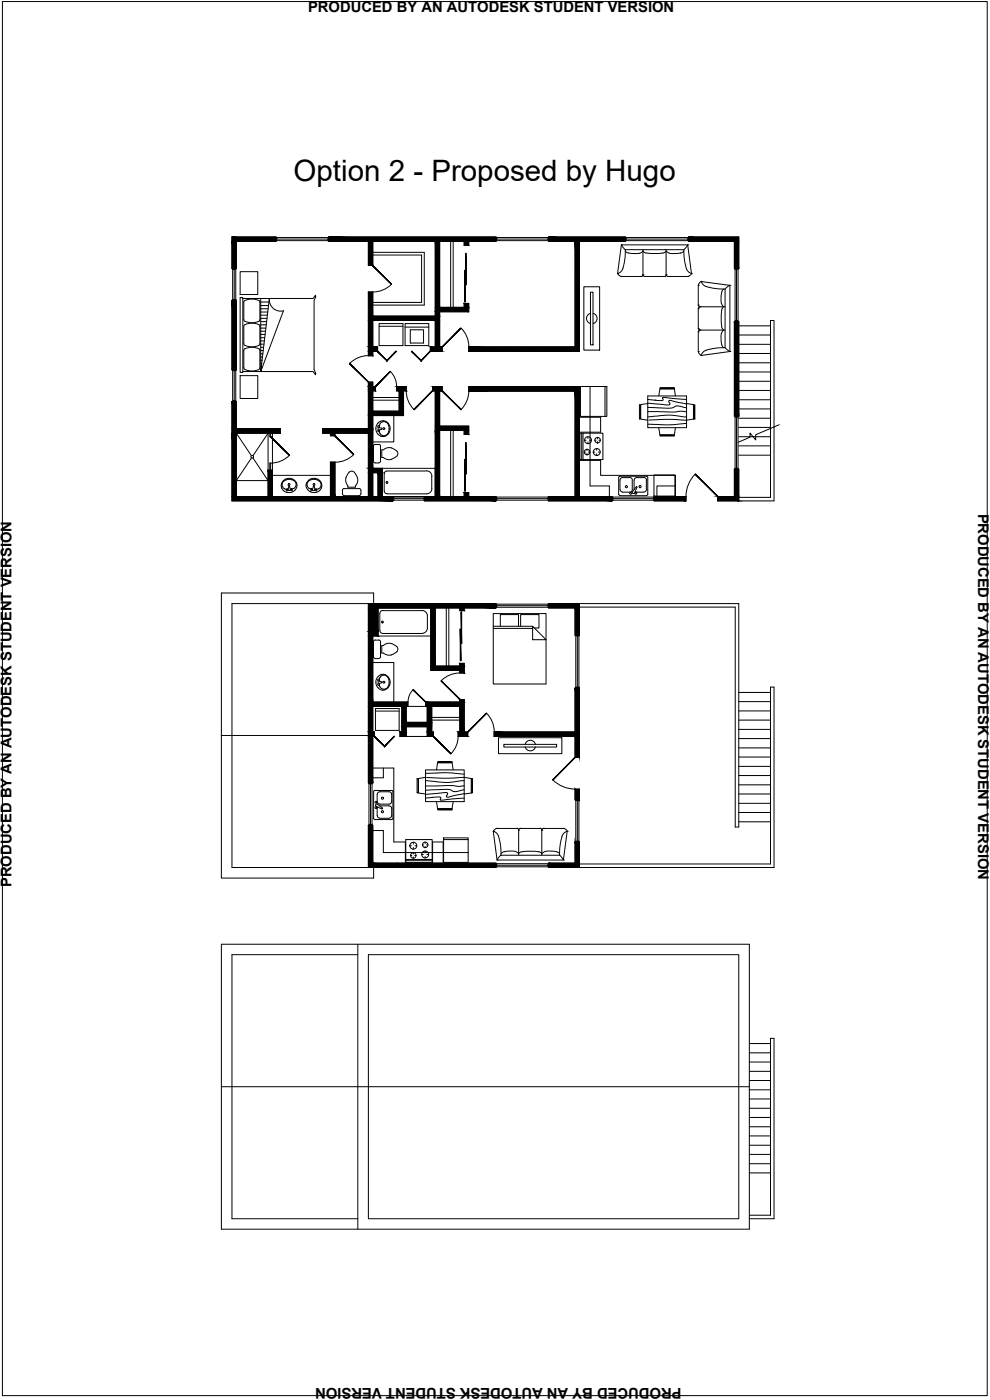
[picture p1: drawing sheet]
<svg xmlns="http://www.w3.org/2000/svg" width="297mm" height="420mm" viewBox="0 0 297 420" stroke-linecap="round" stroke-linejoin="round" font-family="sans-serif">
<defs><g id="words">
<text font-size="8.9" x="88.1" y="54.4">Option 2 - Proposed by Hugo</text>
<g font-size="4.4">
<text x="92.4" y="3.7">PRODUCED BY AN AUTODESK STUDENT VERSION</text>
<text x="293.5" y="154.1" transform="rotate(90 293.5 154.1)">PRODUCED BY AN AUTODESK STUDENT VERSION</text>
<text x="3.5" y="266.2" transform="rotate(-90 3.5 266.2)">PRODUCED BY AN AUTODESK STUDENT VERSION</text>
<text x="204.5" y="416.7" transform="rotate(-180 204.5 416.7)">PRODUCED BY AN AUTODESK STUDENT VERSION</text>
</g>
</g></defs>
<!-- layer: a-wall-hatch -->
<g fill="#000" stroke="#000" stroke-width=".3">
<path d="M140.6 104.1h33.3v1.4zM140.6 117.3h5.8zM140.6 116h33.3zM172.6 221h1.3v6.3zM172.6 236.9h1.3z"/>
<path d="M69.6 72.4l1.3 8.2v-8.2zM69.6 72.4l1.3 8.2h-1.3z"/>
<path d="M69.6 71.1l13.2 1.3v-1.3zM69.6 71.1l13.2 1.3h-13.2z"/>
<path d="M110.5 72.4l1.3 7.3v-7.3zM110.5 72.4l1.3 7.3h-1.3z"/>
<path d="M130.6 72.4l1.3 19.8v-19.8zM130.6 72.4l1.3 19.8h-1.3z"/>
<path d="M139.3 72.4l1.3 1.2v-1.2zM139.3 72.4l1.3 1.2h-1.3z"/>
<path d="M98.6 71.1l50.2 1.3v-1.3zM98.6 71.1l50.2 1.3h-50.2z"/>
<path d="M172.6 72.4l1.3 31.7v-31.7zM172.6 72.4l1.3 31.7h-1.3z"/>
<path d="M164.6 71.1l23 1.3v-1.3zM164.6 71.1l23 1.3h-23z"/>
<path d="M206.6 71.1l15.1 1.3v-1.3zM206.6 71.1l15.1 1.3h-15.1z"/>
<path d="M220.3 72.4l1.4 8.2v-8.2zM220.3 72.4l1.4 8.2h-1.4z"/>
<path d="M69.6 90.1l1.3 20.9v-20.9zM69.6 90.1l1.3 20.9h-1.3z"/>
<path d="M110.5 87.6l1.3 7.3v-7.3zM110.5 87.6l1.3 7.3h-1.3z"/>
<path d="M110.5 96.2l1.3 7.9v-7.9zM110.5 96.2l1.3 7.9h-1.3z"/>
<path d="M130.6 93.6l1.3 1.3v-1.3zM130.6 93.6l1.3 1.3h-1.3z"/>
<path d="M110.5 94.9l21.4 1.3v-1.3zM110.5 94.9l21.4 1.3h-21.4z"/>
<path d="M130.6 96.2l1.3 7.9v-7.9zM130.6 96.2l1.3 7.9h-1.3z"/>
<path d="M139.3 91.1l1.3 1.1v-1.1zM139.3 91.1l1.3 1.1h-1.3z"/>
<path d="M130.6 92.2l10 1.4v-1.4zM130.6 92.2l10 1.4h-10z"/>
<path d="M220.3 96.5l1.4 28.5v-28.5zM220.3 96.5l1.4 28.5h-1.4z"/>
<path d="M110.5 104.1h1.3zM110.5 104.1h1.3z"/>
<path d="M110.5 105.5l1.3 1.3v-1.3zM110.5 105.5l1.3 1.3h-1.3z"/>
<path d="M110.5 114.7l1.3 1.3v-1.3zM110.5 114.7l1.3 1.3h-1.3z"/>
<path d="M110.5 117.3l1.3 6.1v-6.1zM110.5 117.3l1.3 6.1h-1.3z"/>
<path d="M110.5 116l2.1 1.3v-1.3zM110.5 116l2.1 1.3h-2.1z"/>
<path d="M110.5 104.1l2.8 1.4v-1.4zM110.5 104.1l2.8 1.4h-2.8z"/>
<path d="M119.8 117.3l1.3 6.1v-6.1zM119.8 117.3l1.3 6.1h-1.3z"/>
<path d="M119 116l2.9 1.3v-1.3zM119 116l2.9 1.3h-2.9z"/>
<path d="M129.1 105.5h1.8zM129.1 105.5h1.8zM129.1 105.5h3.6z"/>
<path d="M130.6 104.1h2.1zM130.6 104.1h2.1z"/>
<path d="M130.6 117.3h2.1zM130.6 117.3h2.1z"/>
<path d="M130.6 117.3l1.3 10.6v-10.6zM130.6 117.3l1.3 10.6h-1.3z"/>
<path d="M129.1 104.1l3.6 1.4v-1.4zM129.1 104.1l3.6 1.4h-3.6z"/>
<path d="M129.8 116l2.9 1.3v-1.3zM129.8 116l2.9 1.3h-2.9z"/>
<path d="M140.6 117.3h5.8zM140.6 117.3h32z"/>
<path d="M172.6 117.3h1.3zM172.6 117.3h1.3z"/>
<path d="M140.6 105.5h33.3zM140.6 104.1l33.3 1.4h-33.3z"/>
<path d="M140.6 116l33.3 1.3v-1.3zM140.6 116l33.3 1.3h-33.3z"/>
<path d="M172.6 117.3l1.3 31.7v-31.7zM172.6 117.3l1.3 31.7h-1.3z"/>
<path d="M69.6 120.5l1.3 8.2v-8.2zM69.6 120.5l1.3 8.2h-1.3z"/>
<path d="M69.6 130l1.3 19v-19zM69.6 130l1.3 19h-1.3z"/>
<path d="M69.6 128.7l14.5 1.3v-1.3zM69.6 128.7l14.5 1.3h-14.5z"/>
<path d="M99.1 130l1.4 .8v-.8zM99.1 130l1.4 .8h-1.4z"/>
<path d="M99.1 138.7l1.4 10.3v-10.3zM99.1 138.7l1.4 10.3h-1.4z"/>
<path d="M110.5 124.7l1.3 4v-4zM110.5 124.7l1.3 4h-1.3z"/>
<path d="M96.8 128.7l15 1.3v-1.3zM96.8 128.7l15 1.3h-15z"/>
<path d="M110.5 130l1.3 10.5v-10.5zM110.5 130l1.3 10.5h-1.3z"/>
<path d="M110.5 123.4l10.6 1.3v-1.3zM110.5 123.4l10.6 1.3h-10.6z"/>
<path d="M130.6 129.2l1.3 19.8v-19.8zM130.6 129.2l1.3 19.8h-1.3z"/>
<path d="M130.6 127.9l10 1.3v-1.3zM130.6 127.9l10 1.3h-10z"/>
<path d="M139.3 129.2l1.3 1.2v-1.2zM139.3 129.2l1.3 1.2h-1.3z"/>
<path d="M80.4 141.1l1.3 7.9v-7.9zM80.4 141.1l1.3 7.9h-1.3z"/>
<path d="M110.5 141.9l1.3 7.1v-7.1zM110.5 141.9l1.3 7.1h-1.3z"/>
<path d="M110.5 140.5l4.2 1.4v-1.4zM110.5 140.5l4.2 1.4h-4.2z"/>
<path d="M113.4 141.9l1.3 7.1v-7.1zM113.4 141.9l1.3 7.1h-1.3z"/>
<path d="M69.6 149l48.3 1.3v-1.3zM69.6 149l48.3 1.3h-48.3z"/>
<path d="M139.3 147.8l1.3 1.2v-1.2zM139.3 147.8l1.3 1.2h-1.3z"/>
<path d="M127.4 149l21.4 1.3v-1.3zM127.4 149l21.4 1.3h-21.4z"/>
<path d="M164.6 149l19 1.3v-1.3zM164.6 149l19 1.3h-19z"/>
<path d="M196.3 149l9.5 1.3v-1.3zM196.3 149l9.5 1.3h-9.5z"/>
<path d="M220.3 140.8l1.4 8.2v-8.2zM220.3 140.8l1.4 8.2h-1.4z"/>
<path d="M215.3 149l6.4 1.3v-1.3zM215.3 149l6.4 1.3h-6.4z"/>
<path d="M110.5 182.5l1.3 7.1v-7.1zM110.5 182.5l1.3 7.1h-1.3z"/>
<path d="M110.5 190.9l1.3 19.8v-19.8zM110.5 190.9l1.3 19.8h-1.3z"/>
<path d="M112.1 182.5l1.3 7.1v-7.1zM112.1 182.5l1.3 7.1h-1.3z"/>
<path d="M110.5 189.6l2.9 1.3v-1.3zM110.5 189.6l2.9 1.3h-2.9z"/>
<path d="M129.2 182.5l1.4 8.4v-8.4zM129.2 182.5l1.4 8.4h-1.4z"/>
<path d="M129.2 190.9l1.4 9v-9zM129.2 190.9l1.4 9h-1.4z"/>
<path d="M138 182.5l1.3 .8v-.8zM138 182.5l1.3 .8h-1.3z"/>
<path d="M138 199.1l1.3 .8v-.8zM138 199.1l1.3 .8h-1.3z"/>
<path d="M129.2 199.9l10.1 1.3v-1.3zM129.2 199.9l10.1 1.3h-10.1z"/>
<path d="M110.5 181.1l38.3 1.4v-1.4zM110.5 181.1l38.3 1.4h-38.3z"/>
<path d="M164.6 181.1l9.3 1.4v-1.4zM164.6 181.1l9.3 1.4h-9.3z"/>
<path d="M172.6 182.5l1.3 8.1v-8.1zM172.6 182.5l1.3 8.1h-1.3z"/>
<path d="M110.5 212l1.3 7.7v-7.7zM110.5 212l1.3 7.7h-1.3z"/>
<path d="M110.5 219.7l1.9 1.3v-1.3zM110.5 219.7l1.9 1.3h-1.9z"/>
<path d="M120.6 212l1.3 4.8v-4.8zM120.6 212l1.3 4.8h-1.3z"/>
<path d="M120.6 218.1l1.3 1.6v-1.6zM120.6 218.1l1.3 1.6h-1.3z"/>
<path d="M120 219.7l1.9 1.3v-1.3zM120 219.7l1.9 1.3h-1.9z"/>
<path d="M110.5 210.7l11.9 1.3v-1.3zM110.5 210.7l11.9 1.3h-11.9z"/>
<path d="M128.2 212l1.3 4.8v-4.8zM128.2 212l1.3 4.8h-1.3z"/>
<path d="M120.6 216.8l8.9 1.3v-1.3zM120.6 216.8l8.9 1.3h-8.9z"/>
<path d="M128.2 218.1l1.3 1.6v-1.6zM128.2 218.1l1.3 1.6h-1.3z"/>
<path d="M128.2 219.7l1.8 1.3v-1.3zM128.2 219.7l1.8 1.3h-1.8z"/>
<path d="M138 201.2l1.3 .8v-.8zM138 201.2l1.3 .8h-1.3z"/>
<path d="M138 209.9l1.3 .8v-.8zM138 209.9l1.3 .8h-1.3z"/>
<path d="M127.7 210.7l11.6 1.3v-1.3zM127.7 210.7l11.6 1.3h-11.6z"/>
<path d="M138 212l1.3 7.7v-7.7zM138 212l1.3 7.7h-1.3z"/>
<path d="M137.5 219.7l2.8 1.3v-1.3zM137.5 219.7l2.8 1.3h-2.8z"/>
<path d="M172.6 206.5l1.3 13.2v-13.2zM172.6 206.5l1.3 13.2h-1.3z"/>
<path d="M148.3 219.7l25.6 1.3v-1.3zM148.3 219.7l25.6 1.3h-25.6z"/>
<path d="M110.5 221l1.3 14v-14zM110.5 221l1.3 14h-1.3z"/>
<path d="M172.6 227.3h1.3zM172.6 221l1.3 6.3h-1.3z"/>
<path d="M172.6 236.9l1.3 3.1v-3.1zM172.6 236.9l1.3 3.1h-1.3z"/>
<path d="M110.5 247.7l1.3 11.3v-11.3zM110.5 247.7l1.3 11.3h-1.3z"/>
<path d="M110.5 259l38.3 1.4v-1.4zM110.5 259l38.3 1.4h-38.3z"/>
<path d="M172.6 252.7l1.3 6.3v-6.3zM172.6 252.7l1.3 6.3h-1.3z"/>
<path d="M164.6 259l9.3 1.4v-1.4zM164.6 259l9.3 1.4h-9.3z"/>
</g>
<!-- layer: a-pfix -->
<g fill="none" stroke="#000" stroke-width=".3">
<path d="M112.3 133.4h1.3l.6 .5v4.5l-.6 .5-1.3-.1-.2-.4v-4.5zM112.9 127.7l-.1 .9 .1 1M113 129.6l.4 .7M113.4 130.3l.7 .5M113.5 128.3v.8M113.6 128.3l1 .2v.3l-1 .3M113.8 129l.3 1.1M113.8 127.7v.7M114 127.3l-.1 .4M114.1 130.2l.5 .4M114.1 126.5l.8-.2 .8 .2M114.1 130.8l.8 .2 .8-.2"/>
<path d="M114.1 126.4l-.7 .6-.4 .7M114.6 130.6l.6 .2 .6-.2M115 135h-.4v2.3h.4M115.1 137.3l1.3 .6h1M115.7 126.4l.7 .6 .5 .7M115.8 126.7a1.33 1.33 0 0 0-1.8 .5M115.8 126.7a2.52 2.52 0 0 1 0 3.9M116.4 130.3l-.7 .5M116.9 129.6l-.5 .7M116.9 127.7l.2 .9-.2 1M117.4 134.4a2.31 2.31 0 0 1 1.9 2l-.3 .5M117.4 134.4l-1-.1-1.3 .7"/>
<path d="M119 136.9l-1.6 .9M84.6 146.6l.5 .7M84.7 144.9l-.1 .6 .2 .6M84.8 146.1l.6 .6 1 .1M85 144.3a1.93 1.93 0 0 0-.4 2.3M85.2 144.4l-.5 .5M87.2 147l-.3-1h-.3l-.2 1.1M87.2 147.2h-.8M87.5 144l.7 .3M87.5 143.9h-1.1l-1.2 .5M87.6 143.7l.7 .4M87.6 143.7a2.51 2.51 0 0 0-2.6 .6"/>
<path d="M87.7 146.7l-.6 .1M88.2 146.5l-.4 .2M88.2 144.2a1.35 1.35 0 0 1 .5 1.7M88.4 144.2a1.95 1.95 0 0 1 .6 2.2M88.5 147.1a2.61 2.61 0 0 1-3.4 .2M88.7 145.9l-.5 .7M89 146.4l-.5 .7M92 146.4a2.47 2.47 0 0 0 3.8 .9M92.2 145.9l.6 .7 .4 .1M92.2 145.9a1.75 1.75 0 0 1 .6-1.7 1.75 1.75 0 0 1 1.8-.3 1.54 1.54 0 0 1 1.6 .9 1.54 1.54 0 0 1-.5 1.8M92.6 144.2a1.88 1.88 0 0 0-.6 2.2M93.2 146.7l.6 .1"/>
<path d="M93.4 143.7l.9-.1 .9 .2M93.4 143.7l-.8 .4M93.7 147l.3-1h.3l.2 1.1M93.7 147.2h.8M95.2 143.8l.8 .5M95.6 146.7l-1.2 .1M96 144.3l.4 .7M96.4 146.6l-.6 .7M96.4 145l.2 .8-.3 .8M102.7 147.2l.1 1.3 .5 .2M103.3 148.8h4.4M103.3 146.6h4.4"/>
<path d="M103.3 146.6l-.6 .5M103.8 143.4l.1 1.5 .5 .9M106.3 141.8l.9 1.6M106.3 141.7a1.23 1.23 0 0 0-2 .7l-.5 1M107.3 143.4v1l-.7 1.8h-2.2v-.4M107.8 146.6l.5 .5M108.3 147.2l-.1 1.3-.4 .2M114.7 140.5h15.9v8.5h-15.9zM129.5 142.9v3.7M129.6 142.9a1.53 1.53 0 0 0-1.6-1.5h-12.2l-.5 .8v5.2a.78 .78 0 0 0 .8 .8M129.6 146.6a1.59 1.59 0 0 1-1.6 1.6h-11.9M185.6 148.3l.4 .4 7.9 .1"/>
<path d="M186.8 143.3h2.1M186.8 143.3l-.5 .2-.3 .6 .1 2.8a.78 .78 0 0 0 .7 .8h2.1l.6-.3 .2-.5M189 143.3a.78 .78 0 0 1 .7 .8M189.7 144.1v2.8M190.2 144.1v2.8M190.4 148l.7-1.8-.2-.1-1.2 1.6 .3 .4M190.4 147.9l-.4 .2M190.6 147.5l2.6 .2M191.1 143.3h2.1M191.1 143.3a.78 .78 0 0 0-.8 .8M193.2 143.3a.78 .78 0 0 1 .8 .8M193.9 142.9l-8.1 .1-.2 .3v5"/>
<path d="M193.9 144.1v2.8M194 142.9l.4 .4v5M194 146.9a.78 .78 0 0 1-.8 .8M194.4 148.3l-.4 .4M112.1 197.1l.5 .5M112.1 197.1v-4.8l.2-.2h1.3l.6 .5v4.5M112.6 197.7h1M113.4 182.5h15.8v8.4h-15.8zM114 184v5.3M114 189.3a.78 .78 0 0 0 .8 .8M114 184a.78 .78 0 0 1 .8-.8l11.8 .1a1.51 1.51 0 0 1 1.6 1.5v3.7a1.59 1.59 0 0 1-1.6 1.6M114.2 197.1l-.6 .5"/>
<path d="M114.8 190.1h11.8M115 193.7h-.4v2.3h.4M115.1 196l.8 .5 1.5 .1M117.4 193.1a2.31 2.31 0 0 1 1.9 2l-.3 .6-1.6 .9M117.4 193.1l-1.5 .1-.8 .5M113.5 204.4v.7M113.6 204.4l1 .2v.3l-1 .2M113.8 205.1l.2 1M114 206.1a1.35 1.35 0 0 0 1.8 .6M114.1 203.3l-.3 1.1M114.1 207l.8 .1 .8-.1M114.1 202.5l.8-.1 .8 .1"/>
<path d="M114.1 202.6a2.44 2.44 0 0 0-1.3 2.1 2.44 2.44 0 0 0 1.3 2.2M115.7 202.6a2.44 2.44 0 0 1 1.4 2.1 2.44 2.44 0 0 1-1.4 2.2M115.8 202.8a1.27 1.27 0 0 0-1.7 .5M115.8 202.8l.9 1.1M116.3 206.2l-.5 .5M116.6 203.9v1.7M116.7 205.6l-.4 .6M112.5 237.2h5M112.5 237.2l-.4 .4v8l.4 .4h5l.4-.2v-8.2l-.4-.4M113.2 238.4v2.1M114 237.6h2.7a.78 .78 0 0 1 .8 .8M114 237.6a.78 .78 0 0 0-.8 .8"/>
<path d="M117.5 238.4v2.1M112.8 241.4l-.1 .3 .2 .3M113.2 240.5a.78 .78 0 0 0 .8 .8M113.2 241.4l1.6 1.1-.2 .3-1.7-.8M113.3 241.3l-.4 .1M113.3 242.2l-.1 2.6a.78 .78 0 0 0 .8 .7M114 241.9h2.7a.78 .78 0 0 1 .8 .8v2.1a.78 .78 0 0 1-.8 .7M114 245.6h2.7M117.5 240.5a.78 .78 0 0 1-.8 .8h-2.7"/>
<circle cx="113.6" cy="128" r=".28"/>
<circle cx="113.6" cy="129.3" r=".28"/>
<circle cx="115.2" cy="128.6" r=".28"/>
<circle cx="86.2" cy="147" r=".28"/>
<circle cx="86.7" cy="145.4" r=".28"/>
<circle cx="87.5" cy="147" r=".28"/>
<circle cx="93.5" cy="147" r=".28"/>
<circle cx="94.2" cy="145.4" r=".28"/>
<circle cx="94.8" cy="147" r=".28"/>
<circle cx="116.1" cy="144.8" r=".28"/>
<circle cx="187.9" cy="146.1" r=".32"/>
<circle cx="189.2" cy="148.1" r=".28"/>
<circle cx="190.8" cy="148.1" r=".28"/>
<circle cx="192" cy="146.1" r=".32"/>
<circle cx="114.7" cy="186.7" r=".28"/>
<circle cx="113.6" cy="205.4" r=".28"/>
<circle cx="113.6" cy="204.1" r=".28"/>
<circle cx="115.2" cy="204.7" r=".28"/>
<circle cx="114.7" cy="239.5" r=".32"/>
<circle cx="112.8" cy="240.8" r=".28"/>
<circle cx="112.8" cy="242.4" r=".28"/>
<circle cx="114.7" cy="243.6" r=".32"/>
</g>
<!-- layer: a-wall -->
<g fill="none" stroke="#000" stroke-width=".3">
<path d="M69.6 71.1h13.2v1.3h-11.9v8.2h-1.3zM98.6 71.1h50.2v1.3h-8.2v1.2h-1.3v-1.2h-7.4v19.8h7.4v-1.1h1.3v2.5h-8.7v10.5h.8v1.4h-3.6v-1.4h1.5v-7.9h-18.8v7.9h1.5v1.4h-1.5v1.3h-1.3v-19.2h1.3v7.3h18.8v-22.5h-18.8v7.3h-1.3v-7.3h-11.9zM164.6 71.1h23v1.3h-13.7v33.1h-33.3v-1.4h32v-31.7h-8zM206.6 71.1h15.1v9.5h-1.4v-8.2h-13.7zM69.6 90.1h1.3v20.9h-1.3zM220.3 96.5h1.4v28.5h-1.4zM129.8 116h2.9v1.3h-.8v10.6h8.7v2.5h-1.3v-1.2h-7.4v19.8h7.4v-1.2h1.3v1.2h8.2v1.3h-21.4v-1.3h3.2v-31.7h-.8zM140.6 116h33.3v33h9.7v1.3h-19v-1.3h8v-31.7h-32zM69.6 120.5h1.3v8.2h13.2v1.3h-13.2v19h9.5v-7.9h1.3v7.9h17.4v-10.3h1.4v10.3h10v-19h-10v.8h-1.4v-.8h-2.3v-1.3h13.7v-14h1.3v1.3h.8v1.3h-.8v6.1h8v-6.1h-.8v-1.3h2.9v1.3h-.8v7.4h-9.3v15.8h2.9v8.5h3.2v1.3h-48.3zM111.8 141.9h1.6v7.1h-1.6zM196.3 149h9.5v1.3h-9.5zM220.3 140.8h1.4v9.5h-6.4v-1.3h5z"/>
<path d="M110.5 181.1h38.3v1.4h-9.5v.8h-1.3v-.8h-7.4v17.4h7.4v-.8h1.3v2.9h-1.3v-.8h-8.8v-18.7h-15.8v8.4h-1.6v19.8h10.6v1.3h-.5v4.8h6.3v-4.8h-.5v-1.3h10.3v-.8h1.3v9.8h1v1.3h-2.8v-1.3h.5v-7.7h-8.5v7.7h.5v1.3h-1.8v-2.9h-6.3v2.9h-1.9v-1.3h.6v-7.7h-8.8v7.7h.6v1.3h-.6v14h-1.3zM111.8 182.5h.3v7.1h-.3zM164.6 181.1h9.3v9.5h-1.3v-8.1h-8zM148.3 219.7h24.3v-13.2h1.3v20.8h-1.3v-6.3h-24.3zM172.6 236.9h1.3v3.1h-1.3zM110.5 247.7h1.3v11.3h37v1.4h-38.3zM164.6 259h8v-6.3h1.3v7.7h-9.3z"/>
</g>
<!-- layer: a-case -->
<g fill="none" stroke="#000" stroke-width=".3">
<path d="M111.8 76.5h14.7v14.3h-14.7M111.8 75.7h15.5v15.9h-15.5M135.2 72.4v19.8M136 72.4v19.8M111.8 119.3h8M177 116v29.8h5.8v3.2M70.9 130l4.5 6.8M75.4 137.5l-4.5 6.7h9.5l-4.5-6.7M75.9 136.8l4.5-6.8v11.1M81.7 130v11.1M111.8 120.1h8M118.2 124.7v7.9h-6.4"/>
<path d="M135.2 129.2v19.8M136 129.2v19.8M173.9 138.2h6.3v4.5h22.4v6.3M173.9 125.2h6.3v4.5h-6.3M81.7 142.7h17.4M202.6 145.8h-5.5v3.2M111.8 198.8h6.4v11.9M133.9 182.5v17.4M134.7 182.5v17.4M122.4 212h5.3M129.5 216.1h8.5M129.5 215.3h8.5"/>
<path d="M111.8 230.5h6.4v22.2h3.4v6.3M115 230.5v2.9h-3.2M121.9 221h6.3M111.8 249.3h3.2v6.6h25.5M119.1 259h.1M129.8 259v-6.3h3.2v6.3"/>
<circle cx="75.7" cy="137.1" r=".4"/>
</g>
<!-- layer: a-glaz-sill -->
<g fill="none" stroke="#000" stroke-width=".3">
<path d="M83.1 71.3h15.3M83.1 72.2h15.3M149.1 71.3h15.3M149.1 72.2h15.3M187.9 71.3h18.4M187.9 72.2h18.4M69.8 80.9v9M70.7 80.9v9M220.6 80.9v15.3M221.4 80.9v15.3M69.8 111.3v8.9M70.7 111.3v8.9"/>
<path d="M80.9 130v1.1h.3v-1.1M86.8 136.7a7.9 7.9 0 0 1-5.6 2.3M220.6 125.2v15.3M221.4 125.2v15.3M80.9 141.1v-2.1h.3v2.1M118.2 149.2h9M118.2 150.1h9M149.1 149.2h15.3M149.1 150.1h15.3M183.9 149.2h12.1M183.9 150.1h12.1M149.1 181.3h15.3"/>
<path d="M149.1 182.2h15.3M172.8 190.9v15.3M173.7 190.9v15.3M110.7 235.2v12.2M111.6 235.2v12.2M149.1 259.2h15.3M172.8 240.3v12.1M173.7 240.3v12.1M149.1 260.1h15.3"/>
</g>
<!-- layer: a-glaz -->
<g fill="none" stroke="#000" stroke-width=".3">
<path d="M82.8 71.3h.3v.9h-.3zM83.1 71.8h15.3M98.4 71.3h.2v.9h-.2zM148.8 71.3h.3v.9h-.3zM149.1 71.8h15.3M164.4 71.3h.2v.9h-.2zM187.6 71.3h.3v.9h-.3zM187.9 71.8h18.4M206.3 71.3h.3v.9h-.3zM69.8 89.9h.9v.2h-.9zM69.8 80.6h.9v.3h-.9zM70.3 80.9v9"/>
<path d="M220.6 80.6h.8v.3h-.8zM220.6 96.2h.8v.3h-.8zM221 80.9v15.3M69.8 111h.9v.3h-.9zM70.3 111.3v8.9M69.8 120.2h.9v.3h-.9zM220.6 125h.8v.2h-.8zM221 125.2v15.3M117.9 149.2h.3v.9h-.3zM118.2 149.6h9M127.2 149.2h.2v.9h-.2zM148.8 149.2h.3v.9h-.3z"/>
<path d="M149.1 149.6h15.3M164.4 149.2h.2v.9h-.2zM183.6 149.2h.3v.9h-.3zM183.9 149.6h12.1M196 149.2h.3v.9h-.3zM220.6 140.5h.8v.3h-.8zM148.8 181.3h.3v.9h-.3zM149.1 181.8h15.3M164.4 181.3h.2v.9h-.2zM172.8 190.6h.9v.3h-.9zM173.2 190.9v15.3M172.8 206.2h.9v.3h-.9z"/>
<path d="M110.7 235h.9v.2h-.9zM111.2 235.2v12.2M110.7 247.4h.9v.3h-.9zM148.8 259.2h.3v.9h-.3zM149.1 259.7h15.3M164.4 259.2h.2v.9h-.2zM172.8 252.4h.9v.3h-.9zM172.8 240h.9v.3h-.9zM173.2 240.3v12.1"/>
</g>
<!-- layer: a-stairs -->
<g fill="none" stroke="#000" stroke-width=".3">
<path d="M221.7 97.8h9.5M221.7 120h9.5M221.7 117.2h9.5M221.7 114.4h9.5M221.7 111.6h9.5M221.7 108.9h9.5M221.7 106.1h9.5M221.7 103.3h9.5M221.7 100.5h9.5M221.7 131.1h3.3M221.7 128.3h9.5M221.7 125.5h9.5"/>
<path d="M221.7 122.7h9.5M225.9 131.1h.8M232.2 128.1v-31.9h-1v32.4M173.9 181.1h47.8v67.1h-1.1v-66h-46.7M221.7 218.9h9.5M221.7 216.1h9.5M221.7 213.4h9.5M221.7 210.6h9.5M221.7 207.8h9.5M221.7 238.3h9.5M221.7 235.5h9.5M221.7 232.7h9.5"/>
<path d="M221.7 230h9.5M221.7 227.2h9.5M221.7 224.5h9.5M221.7 221.7h9.5M173.9 259.3h57.3v-53.1h1v54.2h-58.3M221.7 246.6h9.5M221.7 243.8h9.5M221.7 241.1h9.5M224.8 318.7h6.4M224.8 316h6.4M224.8 313.2h6.4M224.8 338.2h6.4"/>
<path d="M224.8 335.4h6.4M224.8 332.6h6.4M224.8 329.8h6.4M224.8 327.1h6.4M224.8 324.3h6.4M224.8 321.5h6.4M224.8 352h6.4M224.8 349.3h6.4M224.8 346.5h6.4M224.8 343.7h6.4M224.8 340.9h6.4M224.8 364.7h6.4v-53.1h1v54.2h-7.4"/>
</g>
<!-- layer: _IFF-DETAIL -->
<g fill="none" stroke="#000" stroke-width=".3">
<path d="M186.4 73.5l1.2 1.4h17.6l1.1-1.4M187.6 74.9a13.2 13.2 0 0 1-1.2 6.5l-1.1 .7M192.9 75.4l.2 .2a11.3 11.3 0 0 0 5.8 .3M192.9 74.9v7.6M192.9 75.3a4.7 4.7 0 0 1-4.6 .6l-.7-.5M199.9 74.9v7.6M199.9 75.3a4.7 4.7 0 0 0 4.6 .6l.7-.5M199.9 75.4l-1 .5M205.2 74.9a13.2 13.2 0 0 0 1.2 6.5l1.1 .7M72.9 89.6v21.9M73.5 90.2l-.3 .5v5.3l.3 .4M73.5 97.4l-.3 .5v5.3l.3 .5"/>
<path d="M73.5 90.2l1.8-.4 2.4 .4M73.5 97.4l1.8-.4 2.4 .4M77.7 90.2l.3 .5v5.3l-.3 .4M77.7 97.4l.3 .5v5.3l-.3 .5M77.7 96.4l-2.4 .4-1.8-.4M78.2 91.7h2.4M78.2 92.7h2.3M78.2 93.6h2.1M78.2 94.6h2M78.2 95.5h1.9M78.2 96.5h1.8M78.2 98.5h1.6"/>
<path d="M78.2 97.5h1.7M78.2 99.4h1.5M78.2 89.6v21.9M78.2 90.6h2.5M80.8 89.6l-2.6 21.9 6.8-18.2M80.8 89.6a3.4 3.4 0 0 0 4.3 3.7M210 92.1h7.6M210 99.1h7.6M210.4 84.4l.4 .8a8.1 8.1 0 0 0 5.3 1.5h1.5M216.5 91l.6 1-.6 1.1M216.6 93l-.2 1.5a8.9 8.9 0 0 0 .5 4.4l.3 .1-.7 1M217.1 86.8a5.3 5.3 0 0 0-.7 4.3"/>
<path d="M217.6 86.8v17.5l1.4 1.2M219 85.6l-1.4 1.1M73.5 104.7l-.3 .4v5.3l.3 .5M73.5 104.7l1.8-.5 2.4 .5M77.7 104.7l.3 .5v5.2l-.3 .5M77.7 110.9l-2.4 .4-1.8-.4M77.7 103.7l-2.4 .4-1.8-.4M78.2 101.3h1.2M78.2 102.3h1.1M78.2 103.3h1M78.2 104.2h.9M78.2 105.2h.8"/>
<path d="M78.2 106.2h.7M78.2 107.1h.5M78.2 108.1h.5M78.2 109.1h.3M78.2 110h.2M78.2 100.4h1.3M216.4 100.1a5.2 5.2 0 0 0 .7 4.2M217.6 104.4a13.2 13.2 0 0 0-6.5 1.2l-.7 1.1M148 249.5l.8 .3a8.1 8.1 0 0 1 1.5 5.4v1.5h17.6M150.3 256.6l-1.2 1.5M151.4 255.6l-1.1 .6M154.6 255.5l-3.3 .1"/>
<path d="M154.6 255.6l1 .6M155.6 256.2l.2-.2a10.5 10.5 0 0 1 6.6 0l.2 .2M155.6 249.1v7.6M162.6 249.1v7.6M163.6 255.6l-1 .6M163.6 255.5l3.3 .1M166.9 255.6l1 .6M167.9 256.6l1.1 1.5M170.2 249.5l-.8 .3a8.1 8.1 0 0 0-1.5 5.4v1.5"/>
</g>
<!-- layer: a-furn -->
<g fill="none" stroke="#000" stroke-width=".3">
<path d="M186.4 73.5h.1M206.3 73.5h.1M72.1 89.3h.8v.3h21l.8-1v.5l-.5 1v20.9l.5 1v.5l-.8-1h-21v.3h-.8zM72.1 81.5h5.2v6.9h-5.2zM175.2 86.1h4.7v19h-4.7zM177.2 87.7h.7v15.8h-.7zM177.2 94a1.59 1.59 0 0 0-1.2 1.6 1.59 1.59 0 0 0 1.2 1.5M178 94a1.59 1.59 0 0 1 1.2 1.6 1.59 1.59 0 0 1-1.2 1.5M185.3 82.1l1.1-8.6h19.9l1.2 8.6M185.3 82.1h.1M185.3 82.1l.5 .6 .7 .3M186.4 83h.1"/>
<path d="M186.4 83h6M192.4 83h.1M192.9 82.4l-.5 .6M192.9 82.4l.5 .6M192.9 82.5h.1M193.4 83h.1M193.4 83h5.9M199.3 83h.1M199.4 83l.5-.6 .5 .6M199.9 82.5h.1M200.4 83h.1M200.4 83h5.9"/>
<path d="M206.3 83h.1M207.5 82.1h.1M207.5 82.1l-.5 .6-.7 .3M209.5 92.6h.1M209.5 98.6h.1M209.5 99.6h.1M209.5 85.6h.1M209.5 91.6h.1M209.5 85.6v6M209.5 92.6v6M209.5 99.6v5.9M209.5 91.5l.5 .6"/>
<path d="M209.5 98.5l.5 .6M210 99.1h.1M210 92.1h.1M210 99l-.5 .5M210 92.1l-.5 .5M210.4 84.5l8.6 1.1v19.9l-8.6 1.2M210.4 84.5h.1M210.4 84.5l-.6 .5-.3 .6M219 85.6h.1M72.1 112.7h5.2v6.9h-5.2zM209.5 105.5h.1M209.5 105.5l.3 .7 .6 .4"/>
<path d="M210.4 106.7h.1M219 105.5h.1M148 184.2h15.8v21.1h-15.8zM148 188.6h11.8M148 188h11.8M150.1 188v-3.6h5.5v3.6M156.2 188v-3.6h5.5v4.1h-1.4M159.8 188l4 4h-4zM149.6 221.4h19v4.8h-19zM151.2 223.4h15.8v.8h-15.8zM157.6 224.2a1.59 1.59 0 0 0 1.5 1.1 1.59 1.59 0 0 0 1.5-1.1M157.6 223.4a1.59 1.59 0 0 1 1.5-1.2 1.59 1.59 0 0 1 1.5 1.2"/>
<path d="M148 249.5l1.1 8.6h19.9l1.2-8.6M148 249.5h.1M149.1 258.1h.1M149.1 248.6h.1M149.1 248.6h6M149.2 248.6l-.7 .3-.5 .6M155.1 248.6h.1M155.1 248.6l.5 .5M155.6 249.1h.1M156.1 248.6h.1M156.1 248.6h6M156.1 248.6l-.5 .5"/>
<path d="M162.1 248.6h.1M162.6 249.1h.1M163.1 248.6h.1M163.1 248.6h5.9M163.1 248.6l-.5 .5-.5-.5M169 248.6h.1M169 258.1h.1M169 248.6l.7 .3 .5 .6M170.2 249.5h.1"/>
</g>
<!-- layer: a-flor -->
<g fill="none" stroke="#000" stroke-width=".3">
<path d="M194.4 119.9l3.9 .3a.41 .41 0 0 0 .6 0 .41 .41 0 0 0-.1-.6v-.1a.42 .42 0 0 1 .3-.4 .42 .42 0 0 1 .5 .2l6.4 .6M194.4 118.8h11.6v9.6h-11.6zM197.7 118.8l.3-2h4.4l.2 2M198 116.3h4.3v.3h-4.3zM191.9 121.5h.2v4.3l-.2-.1zM194.4 121l4.9 .5a1.53 1.53 0 0 0 1.7-.2l-.2-.4a.48 .48 0 0 1 0-.8 .48 .48 0 0 1 .7 .2l4.5 .9M194.4 122.3l5.2 .2a5.1 5.1 0 0 0 3.5-.7l2.9 .6M194.4 123.5l8.2 .2 2.2-.3 1.2 .2M194.4 121.1l-2.2 .3v4.4l2.2 .3M196.5 120.1h.1M197.7 128.4l.3 2.1h4.4l.2-2.1M198 130.6h4.3v.3h-4.3z"/>
<path d="M206 121.1l2.1 .3v4.4l-2.1 .3-4.1-.2-7.2 .2M206 125.1l-6-.5-5.6 .5M206 127a41.5 41.5 0 0 1-9.4 .4l-2.2-.1M208.2 121.5h.3v4.2l-.3 .1zM125.1 233.7l.3-.1v4.4l-.3-.1zM127.7 239.5l4.2-.3 .3 .2v.2a.37 .37 0 0 0 0 .6 .37 .37 0 0 0 .6-.1l6.5-.6M127.7 234.3l5.6 .5 6-.4M127.7 232.1l3.6-.1a33.5 33.5 0 0 1 8 .4M127.7 231.1h11.6v9.5h-11.6zM127.7 233.3l-2.1 .3v4.4l2.1 .3M128 233.3l7 .3 4.3-.3 2.1 .3v4.4l-2.1 .3M129.8 239.3h.1"/>
<path d="M131 231.1l.3-2.2h4.3l.4 2.2M131.4 228.6h4.2v.2h-4.3zM139.3 238.2l-3.7 .7a1.31 1.31 0 0 1-1.6 .2l.2-.6a.46 .46 0 0 0 0-.6 .46 .46 0 0 0-.7 0l-5.8 .5M139.3 237l-2.4 .6-1.2-.2a3.9 3.9 0 0 0-3.2-.5l-4.8 .3M139.3 235.8l-1.3 .2-2.1-.2-8.2 .1M141.5 233.6l.3 .1v4.2l-.3 .1zM131 240.6l.3 2.1h4.3l.4-2.1M131.3 242.8h4.3v.3h-4.2z"/>
</g>
<!-- layer: a-appl -->
<g fill="none" stroke="#000" stroke-width=".3">
<path d="M113.7 97.1h7.2v6.6h-7.2zM113.7 97.9h7.2M121.5 97.1h7.2v6.6h-7.2zM121.5 98.2h7.2M123.1 99h4v4h-4zM174.2 116h7.9v9h-7.9zM181.5 116v9M174 130h6.9v7.9h-6.9zM174.5 130v7.9M174.9 130v7.9M175.3 135.7h.4M175.3 132.1h.6"/>
<path d="M176.1 134.8v.5M176.1 136.1v.4M176.4 131.1v.5M176.4 132.6v.6M176.5 135.7h.5M176.9 132.1h.6M178 135.7h.5M178.4 132.1h.5M179 134.6v.5M179 136.2v.5M179.3 131.3v.4M179.3 132.5v.5"/>
<path d="M179.5 135.7h.6M179.7 132.1h.4M196.2 142.5h6.3v6.4h-6.3zM112.6 212.6h7.2v6.6h-7.2zM112.6 213.4h7.2M121.8 252h7.9v6.9h-7.9zM121.8 257.9h7.9M121.8 258.3h7.9M122.9 253.8h.5M123.1 256.8h.5M124 252.8v.5M124 254.3v.6"/>
<path d="M124 255.9v.4M124 257.2v.4M124.4 256.8h.4M124.5 253.8h.6M126.5 256.5h.5M126.7 253.6h.4M127.6 252.7v.5M127.6 254v.4M127.6 255.4v.5M127.6 257v.5M128 253.6h.4M128.1 256.5h.5"/>
<path d="M133.1 251.5h7.4v7.3h-7.4zM133.1 252h7.4"/>
<circle cx="176.1" cy="135.7" r=".83"/>
<circle cx="176.4" cy="132.1" r="1.04"/>
<circle cx="179" cy="135.7" r="1.04"/>
<circle cx="179.3" cy="132.1" r=".83"/>
<circle cx="124" cy="256.7" r=".83"/>
<circle cx="124" cy="253.8" r="1.04"/>
<circle cx="127.6" cy="253.6" r=".83"/>
<circle cx="127.6" cy="256.4" r="1.04"/>
</g>
<!-- layer: a-door -->
<g fill="#000" stroke="#000" stroke-width=".3">
<path d="M111.9 79.6l5.6 5.7zM111.8 79.8l5.7 5.5z"/>
<path d="M139.4 81.1l.2 9.5zM139.4 81.1l.2 9.5z"/>
<path d="M139.7 76l.1 9.5zM139.7 76l.1 9.5z"/>
<path d="M104.9 109.1l5.7 5.5zM104.9 109l5.7 5.6z"/>
<path d="M112.6 116l4.5-4.5zM117.1 111.5l-4.4 4.5z"/>
<path d="M113.3 105.4l2.8 2.8zM113.2 105.5l2.9 2.8zM118.8 105.4l-2.7 2.9zM118.8 105.4l.2 .1-2.9 2.8z"/>
<path d="M123.6 105.4l2.7 2.8zM123.5 105.5l2.8 2.8zM129.1 105.4l-2.8 2.9zM129.1 105.4l-2.8 2.9z"/>
<path d="M129.8 117.3l-5.6 5.7zM124.1 122.9l5.7-5.6-5.6 5.7z"/>
<path d="M132.6 104.1l5.7-5.6zM138.3 98.5l-5.5 5.6z"/>
<path d="M132.6 117.3l5.7 5.6zM132.6 117.3l5.7 5.7z"/>
<path d="M100.5 130.8l5.6 5.6zM100.5 130.8l5.6 5.6z"/>
<path d="M139.4 137.9l.2 9.5zM139.4 137.9l.2 9.5z"/>
<path d="M139.7 132.8l.1 9.5zM139.7 132.8l.1 9.5z"/>
<path d="M208.6 142.3l6.8 6.7zM208.6 142.3l6.8 6.7z"/>
<path d="M138.1 188.8v9.5h.2zM138.1 188.8h.2v9.5z"/>
<path d="M138.4 183.6l.1 9.6zM138.4 183.6l.1 9.6z"/>
<path d="M123.9 207l3.8 3.7zM123.9 207l3.8 3.7z"/>
<path d="M132.3 204.3l5.6 5.7zM132.3 204.3l5.7 5.5z"/>
<path d="M140.3 219.6l5.6-5.6zM145.9 214l-5.5 5.7z"/>
<path d="M118.3 220.9l-2.9 3.2zM118.3 220.9l-2.9 3.2zM112.3 221.1l3.1 3zM112.4 220.9l3 3z"/>
<path d="M130.1 220.9l5.2 5.3zM130 221.1l5.3 5.1z"/>
<path d="M172.5 227.3l-6.6 6.8zM172.5 227.3l-6.6 6.8z"/>
</g>
<g fill="none" stroke="#000" stroke-width=".3">
<path d="M117.5 85.3a7.9 7.9 0 0 1-5.6 2.3M138.3 98.5a7.9 7.9 0 0 1 2.4 5.6M110.6 106.7a7.9 7.9 0 0 0-5.7 2.3M117.1 111.5l.9 1.1 .6 1.3 .4 2.1M121.9 117.3a7.9 7.9 0 0 0 2.3 5.6M140.7 117.3a7.9 7.9 0 0 1-2.4 5.6M106.1 136.4a7.9 7.9 0 0 1-5.6 2.3M208.6 142.3a9.5 9.5 0 0 0-2.8 6.7M124 206.9l-1.3 2-.3 1.8M138 202a7.9 7.9 0 0 0-5.6 2.3M146 214a7.9 7.9 0 0 1 2.3 5.6M137.5 221a7.4 7.4 0 0 1-2.2 5.2"/>
<path d="M165.9 234a9.5 9.5 0 0 0 6.7 2.8"/>
</g>
<!-- layer: a-roof -->
<path d="M110.5 181.1h-40.9v79.3h40.9M112.1 181.1v-3.1h-45.7v85.5h45.7v-3.1M66.4 220.7h44.1M66.4 283.4h158.4v85.5h-158.4zM107.4 286.5h-37.8v79.3h37.8M107.4 283.4v85.5M110.5 286.5h111.2v79.3h-111.2zM66.4 326.1h158.4" fill="none" stroke="#000" stroke-width=".3"/>
<!-- layer: a-above -->
<path d="M221.7 136.6h9.5M221.7 133.8h9.5M225 131.1h.9M226.7 131.1h4.5M231.2 128.3v21h-9.5M232.2 128.1v22.2h-10.5" fill="none" stroke="#000" stroke-width=".3"/>
<!-- layer: a-wall-hatch -->
<path d="M233.8 127.5l-7.1 3v1.5l-1.7-2v1.2l-3.6 1.6" fill="none" stroke="#000" stroke-width=".3"/>
<!-- layer: a-glaz-sill -->
<path d="M81.3 131l-.1 .1 5.7 5.5zM81.2 131.1l5.7 5.5z" fill="#000" stroke="#000" stroke-width=".3"/>
<!-- layer: TEMP -->
<path d="M.7 .5h295.5v418.3h-295.5z" fill="none" stroke="#000" stroke-width=".3"/>
<use href="#words"/>
</svg>
